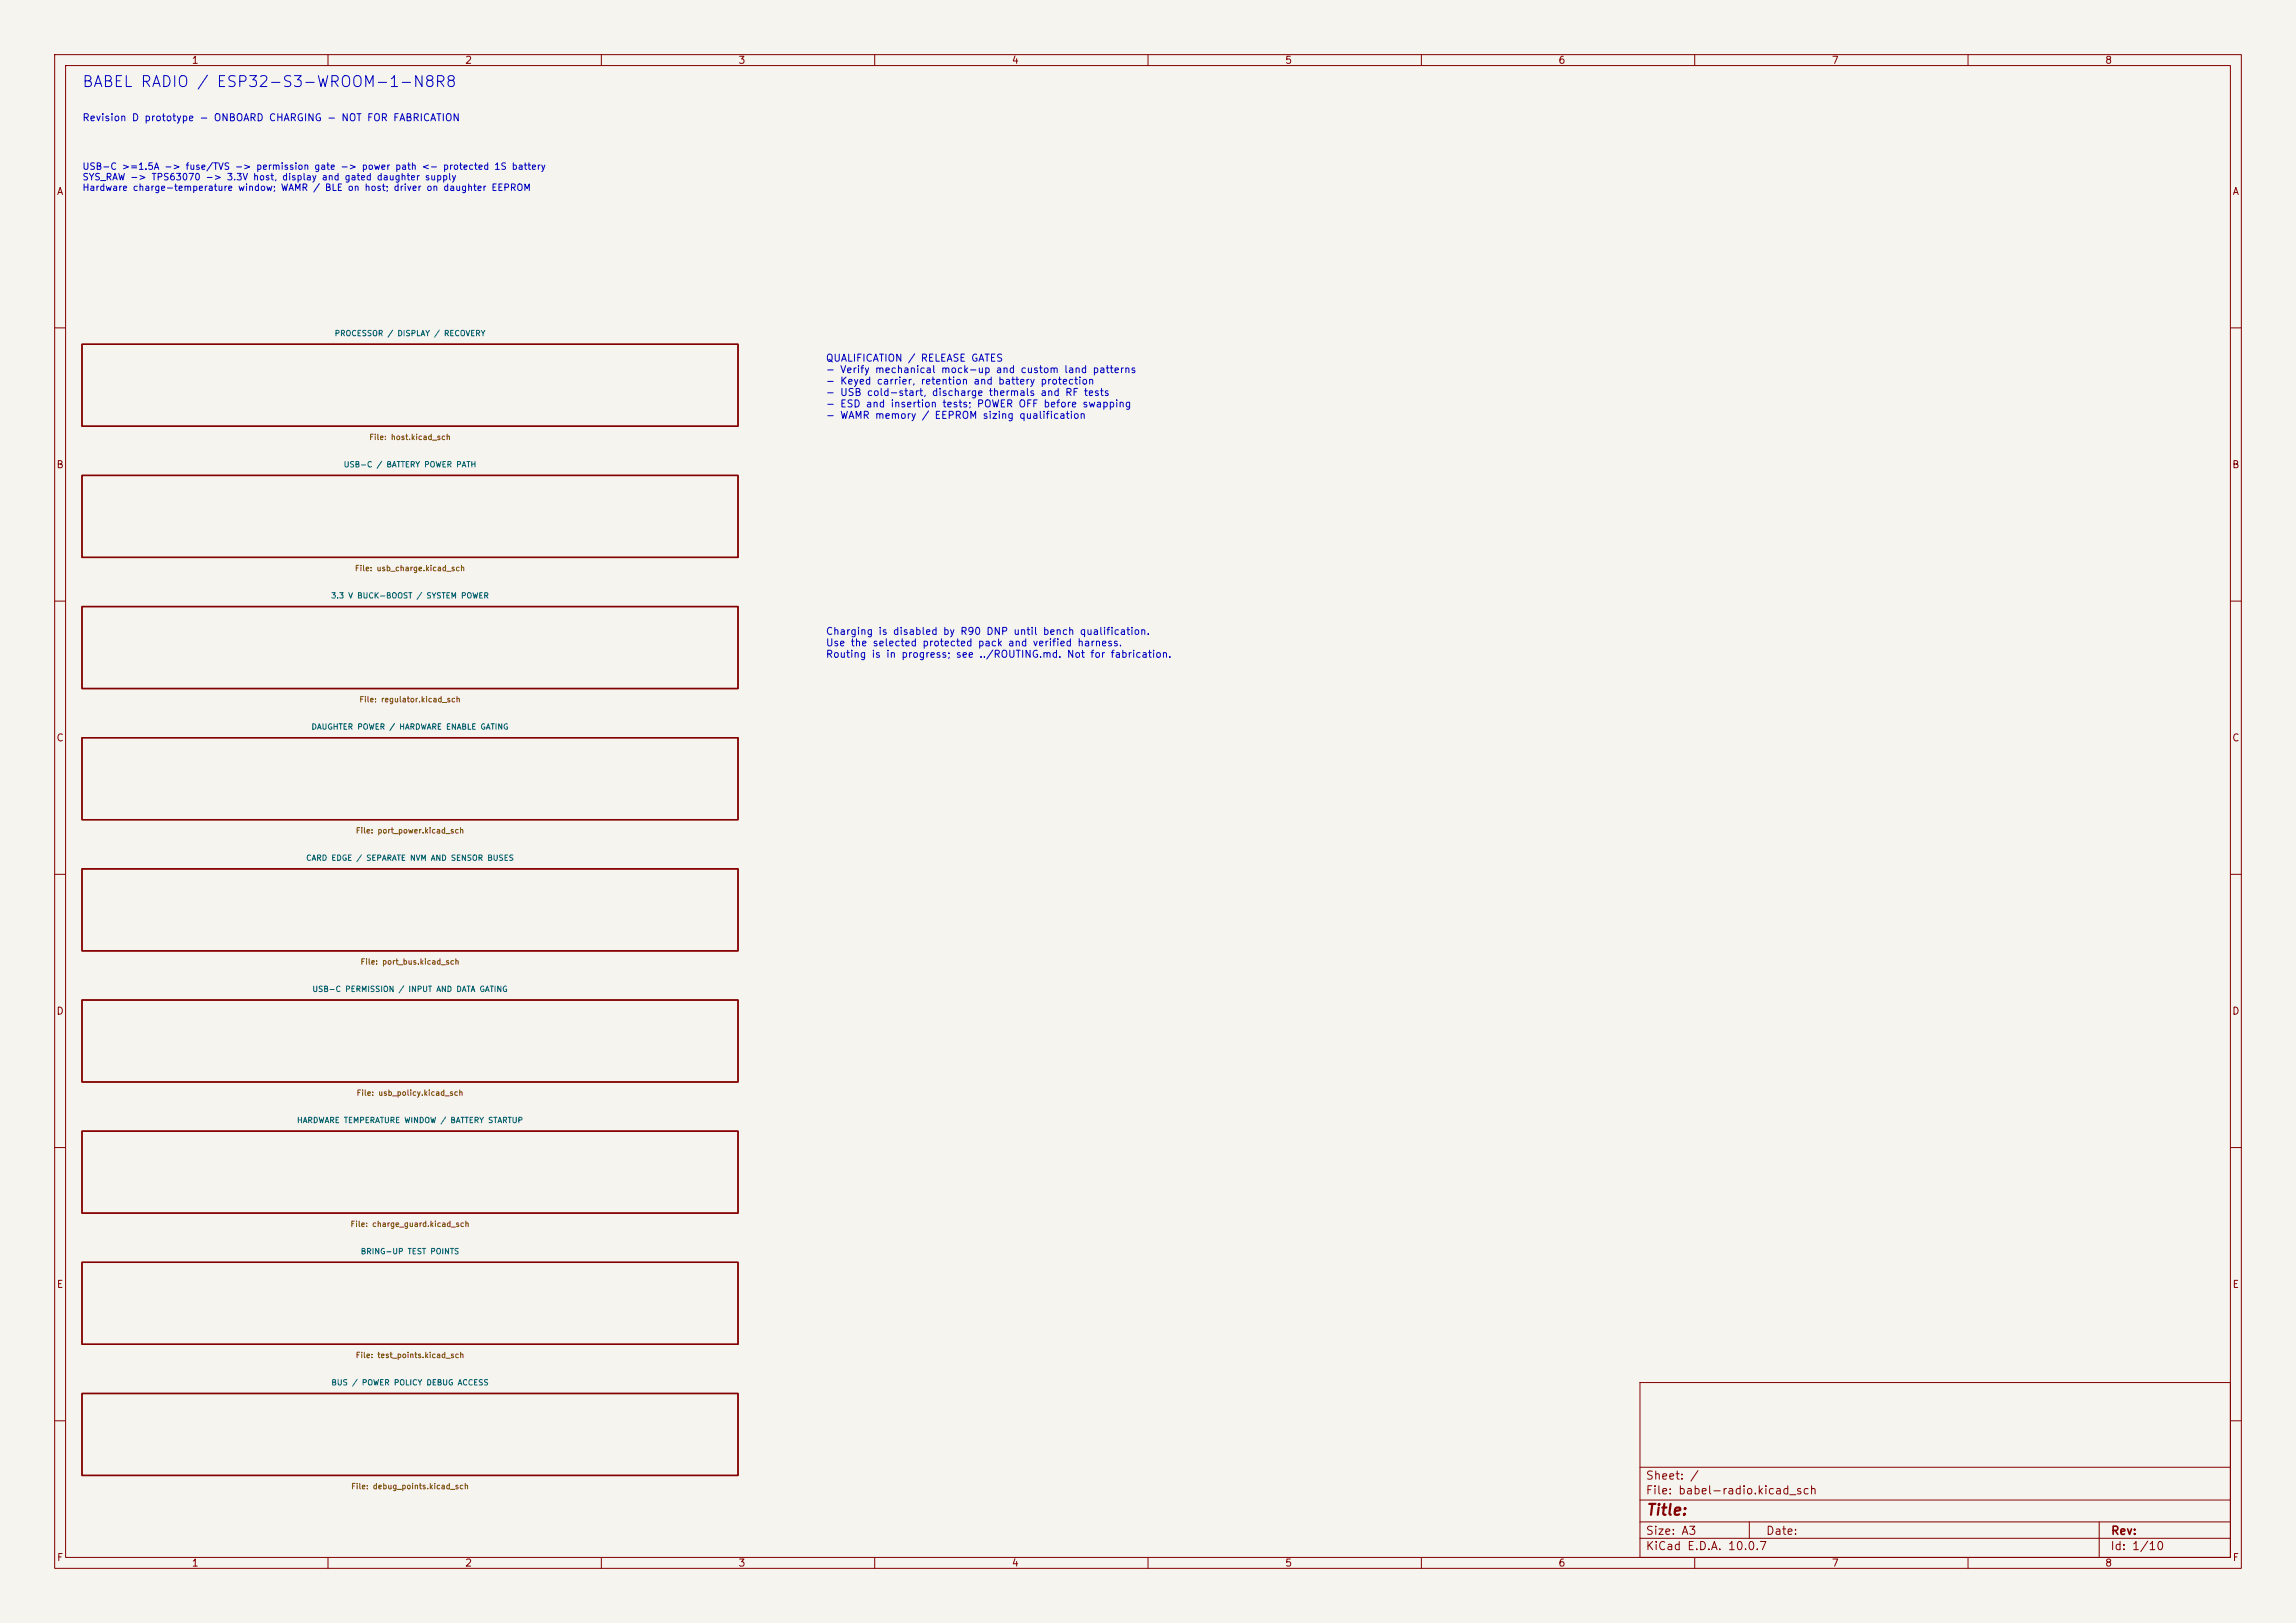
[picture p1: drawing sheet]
<svg xmlns="http://www.w3.org/2000/svg" width="420mm" height="297mm" viewBox="0 0 420 297" stroke-linecap="round" stroke-linejoin="round" font-family="sans-serif">
<defs><g id="words">
<text font-size="2" fill="#0000c2" x="14.9" y="16.4">BABEL RADIO / ESP32-S3-WROOM-1-N8R8</text>
<text font-size="2" fill="#840000" x="301" y="277.8">Title:</text>
<g font-size="1.5" fill="#840000">
<text x="300.9" y="273.8">File: babel-radio.kicad_sch</text>
<text x="300.9" y="271.1">Sheet: /</text>
<text x="300.9" y="281.2">Size: A3</text>
<text x="322.9" y="281.2">Date:</text>
<text x="386" y="281.2">Rev:</text>
<text x="300.9" y="284">KiCad E.D.A. 10.0.7</text>
<text x="385.9" y="284">Id: 1/10</text>
</g>
<g font-size="1.3" fill="#840000">
<text x="35" y="12">1</text>
<text x="85" y="12">2</text>
<text x="135" y="12">3</text>
<text x="185" y="12">4</text>
<text x="235" y="12">5</text>
<text x="285" y="12">6</text>
<text x="335" y="12">7</text>
<text x="385" y="12">8</text>
<text x="10.3" y="36">A</text>
<text x="408.3" y="36">A</text>
<text x="10.2" y="86">B</text>
<text x="408.2" y="86">B</text>
<text x="10.2" y="136">C</text>
<text x="408.2" y="136">C</text>
<text x="10.2" y="186">D</text>
<text x="408.2" y="186">D</text>
<text x="10.3" y="236">E</text>
<text x="408.3" y="236">E</text>
<text x="10.3" y="286">F</text>
<text x="35" y="287">1</text>
<text x="85" y="287">2</text>
<text x="135" y="287">3</text>
<text x="185" y="287">4</text>
<text x="235" y="287">5</text>
<text x="285" y="287">6</text>
<text x="335" y="287">7</text>
<text x="385" y="287">8</text>
<text x="408.3" y="286">F</text>
</g>
<g font-size="1.3" fill="#0000c2">
<text x="15" y="22.5">Revision D prototype - ONBOARD CHARGING - NOT FOR FABRICATION</text>
<text x="151" y="66.5">QUALIFICATION / RELEASE GATES</text>
<text x="151" y="68.6">- Verify mechanical mock-up and custom land patterns</text>
<text x="151" y="70.7">- Keyed carrier, retention and battery protection</text>
<text x="151" y="72.8">- USB cold-start, discharge thermals and RF tests</text>
<text x="151" y="74.9">- ESD and insertion tests; POWER OFF before swapping</text>
<text x="151" y="77">- WAMR memory / EEPROM sizing qualification</text>
<text x="151" y="116.5">Charging is disabled by R90 DNP until bench qualification.</text>
<text x="151" y="118.6">Use the selected protected pack and verified harness.</text>
<text x="151" y="120.7">Routing is in progress; see ../ROUTING.md. Not for fabrication.</text>
</g>
<g font-size="1.2" fill="#0000c2">
<text x="15" y="31.4">USB-C &gt;=1.5A -&gt; fuse/TVS -&gt; permission gate -&gt; power path &lt;- protected 1S battery</text>
<text x="15" y="33.3">SYS_RAW -&gt; TPS63070 -&gt; 3.3V host, display and gated daughter supply</text>
<text x="15" y="35.2">Hardware charge-temperature window; WAMR / BLE on host; driver on daughter EEPROM</text>
</g>
<g font-size="1" fill="#006464">
<text x="61.1" y="61.8">PROCESSOR / DISPLAY / RECOVERY</text>
<text x="62.8" y="85.8">USB-C / BATTERY POWER PATH</text>
<text x="60.5" y="109.8">3.3 V BUCK-BOOST / SYSTEM POWER</text>
<text x="56.9" y="133.8">DAUGHTER POWER / HARDWARE ENABLE GATING</text>
<text x="55.9" y="157.8">CARD EDGE / SEPARATE NVM AND SENSOR BUSES</text>
<text x="57" y="181.8">USB-C PERMISSION / INPUT AND DATA GATING</text>
<text x="54.2" y="205.8">HARDWARE TEMPERATURE WINDOW / BATTERY STARTUP</text>
<text x="65.9" y="229.8">BRING-UP TEST POINTS</text>
<text x="60.5" y="253.8">BUS / POWER POLICY DEBUG ACCESS</text>
</g>
<g font-size="1" fill="#725600">
<text x="67.4" y="80.8">File: host.kicad_sch</text>
<text x="64.8" y="104.8">File: usb_charge.kicad_sch</text>
<text x="65.6" y="128.8">File: regulator.kicad_sch</text>
<text x="65" y="152.8">File: port_power.kicad_sch</text>
<text x="65.9" y="176.8">File: port_bus.kicad_sch</text>
<text x="65.1" y="200.8">File: usb_policy.kicad_sch</text>
<text x="64" y="224.8">File: charge_guard.kicad_sch</text>
<text x="65" y="248.8">File: test_points.kicad_sch</text>
<text x="64.1" y="272.8">File: debug_points.kicad_sch</text>
</g>
</g></defs>
<path d="M0 0h420v297h-420z" fill="#f5f4ef" stroke="#f5f4ef" stroke-width=".18"/>
<g fill="none" stroke="#840000" stroke-width=".18">
<path d="M10 10h400v277h-400zM12 12h396v273h-396zM60 10v2M110 10v2M160 10v2M210 10v2M260 10v2M310 10v2M360 10v2M10 60h2M408 60h2M10 110h2"/>
<path d="M408 110h2M10 160h2M408 160h2M10 210h2M408 210h2M300 253h108v32h-108zM10 260h2M300 278.5h108M300 274.5h108M300 268.5h108M320 278.5v3M384 278.5v6.5"/>
<path d="M408 260h2M60 285v2M110 285v2M160 285v2M210 285v2M260 285v2M300 281.5h108M310 285v2M360 285v2"/>
</g>
<path d="M15 63h120v15h-120zM15 87h120v15h-120zM15 111h120v15h-120zM15 135h120v15h-120zM15 159h120v15h-120zM15 183h120v15h-120zM15 207h120v15h-120zM15 231h120v15h-120zM15 255h120v15h-120z" fill="none" stroke="#840000" stroke-width=".25"/>
<use href="#words"/>
</svg>
